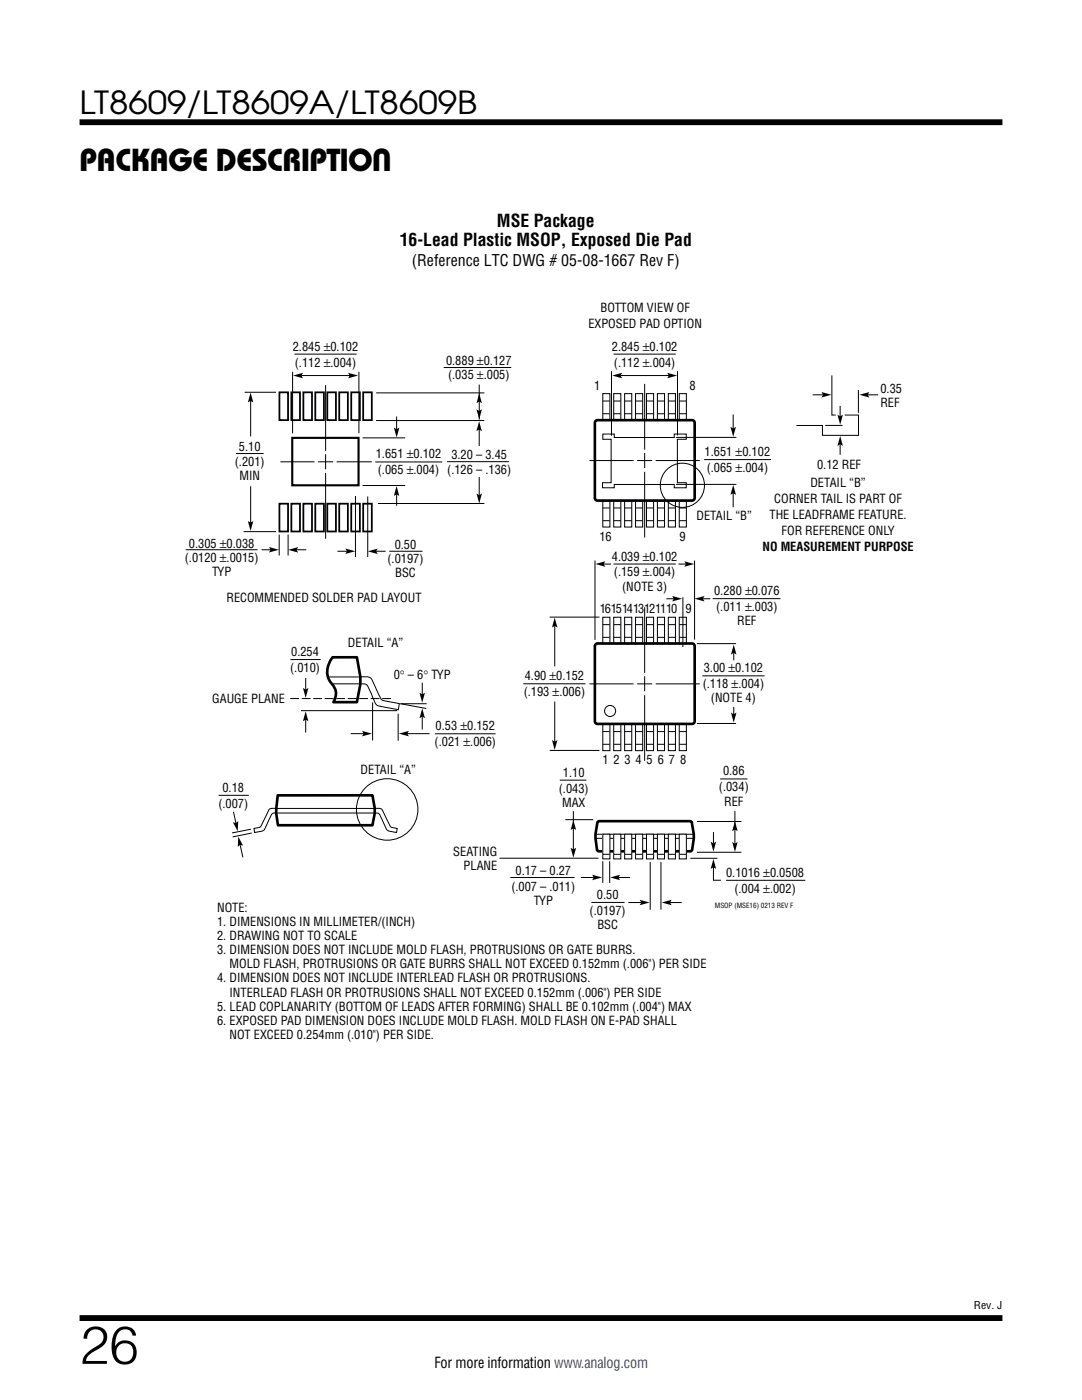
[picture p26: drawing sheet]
<svg xmlns="http://www.w3.org/2000/svg" width="216mm" height="279mm" viewBox="0 0 216 279" stroke-linecap="round" stroke-linejoin="round" font-family="sans-serif">
<defs><g id="words">
<text font-size="10.6" x="15.9" y="272.2">26</text>
<g font-size="6.3">
<text x="15.9" y="22.8">LT8609/LT8609A/LT8609B</text>
<text x="15.9" y="34.1">PACKAGE DESCRIPTION</text>
</g>
<g font-size="3.5">
<text x="99.2" y="45.3">MSE Package</text>
<text x="79.8" y="49.2">16-Lead Plastic MSOP, Exposed Die Pad</text>
</g>
<text font-size="3.2" x="82.2" y="53">(Reference LTC DWG # 05-08-1667 Rev F)</text>
<text font-size="3" x="86.7" y="273.1">For more information www.analog.com</text>
<g font-size="2.5">
<text x="117.4" y="65.5">EXPOSED PAD OPTION</text>
<text x="119.8" y="62.4">BOTTOM VIEW OF</text>
<text x="58.4" y="70">2.845 ±0.102</text>
<text x="122.1" y="70">2.845 ±0.102</text>
<text x="58.8" y="73.2">(.112 ±.004)</text>
<text x="89" y="72.9">0.889 ±0.127</text>
<text x="89.4" y="75.7">(.035 ±.005)</text>
<text x="118.6" y="77.8">1</text>
<text x="122.5" y="73.2">(.112 ±.004)</text>
<text x="137.6" y="77.7">8</text>
<text x="175.7" y="78.4">0.35</text>
<text x="175.7" y="81.2">REF</text>
<text x="46.9" y="92.9">(.201)</text>
<text x="47.7" y="90.1">5.10</text>
<text x="47.8" y="95.7">MIN</text>
<text x="75" y="91.5">1.651 ±0.102</text>
<text x="75.4" y="94.7">(.065 ±.004) (.126 – .136)</text>
<text x="90.1" y="91.7">3.20 – 3.45</text>
<text x="140.6" y="91">1.651 ±0.102</text>
<text x="141" y="94.2">(.065 ±.004)</text>
<text x="163.1" y="93.5">0.12 REF</text>
<text x="154.5" y="100.4">CORNER TAIL IS PART OF</text>
<text x="161.7" y="97.3">DETAIL “B”</text>
<text x="119.6" y="107.9">16</text>
<text x="135.6" y="107.9">9</text>
<text x="139" y="103.7">DETAIL “B”</text>
<text x="153.5" y="103.6">THE LEADFRAME FEATURE.</text>
<text x="156" y="106.8">FOR REFERENCE ONLY</text>
<text x="36.9" y="112.1">(.0120 ±.0015)</text>
<text x="37.7" y="109.3">0.305 ±0.038</text>
<text x="77.3" y="112.3">(.0197)</text>
<text x="78.8" y="109.5">0.50</text>
<text x="122.1" y="111.9">4.039 ±0.102</text>
<text x="152.1" y="110">NO MEASUREMENT PURPOSE</text>
<text x="42.3" y="115">TYP</text>
<text x="78.9" y="115.2">BSC</text>
<text x="122.5" y="115">(.159 ±.004)</text>
<text x="124.1" y="117.9">(NOTE 3)</text>
<text x="142.5" y="118.8">0.280 ±0.076</text>
<text x="45.2" y="120.1">RECOMMENDED SOLDER PAD LAYOUT</text>
<text x="119.7" y="122.3">16151413121110</text>
<text x="136.8" y="122.3">9</text>
<text x="142.9" y="122">(.011 ±.003)</text>
<text x="147.1" y="124.8">REF</text>
<text x="58.1" y="130.9">0.254</text>
<text x="69.4" y="129.1">DETAIL “A”</text>
<text x="57.9" y="134.1">(.010)</text>
<text x="78.6" y="135.4">0° – 6° TYP</text>
<text x="104.7" y="135.8">4.90 ±0.152</text>
<text x="140.2" y="137.4">(.118 ±.004)</text>
<text x="140.4" y="134.2">3.00 ±0.102</text>
<text x="42.4" y="140.3">GAUGE PLANE</text>
<text x="104.5" y="138.9">(.193 ±.006)</text>
<text x="141.9" y="140.2">(NOTE 4)</text>
<text x="86.7" y="148.9">(.021 ±.006)</text>
<text x="86.9" y="145.8">0.53 ±0.152</text>
<text x="72" y="154.4">DETAIL “A”</text>
<text x="112.3" y="155">1.10</text>
<text x="120.2" y="152.5">1 2 3 4 5 6 7 8</text>
<text x="144.3" y="154.8">0.86</text>
<text x="43.6" y="161.2">(.007)</text>
<text x="44.4" y="158">0.18</text>
<text x="111.5" y="158.2">(.043)</text>
<text x="112.2" y="161">MAX</text>
<text x="143.4" y="157.9">(.034)</text>
<text x="144.5" y="160.8">REF</text>
<text x="90.5" y="170.8">SEATING</text>
<text x="92.5" y="173.6">PLANE</text>
<text x="102" y="177.7">(.007 – .011)</text>
<text x="102.9" y="174.5">0.17 – 0.27</text>
<text x="119.1" y="179.5">0.50</text>
<text x="144.9" y="175">0.1016 ±0.0508</text>
<text x="146.5" y="178.2">(.004 ±.002)</text>
<text x="43.3" y="181.9">NOTE:</text>
<text x="43.3" y="184.8">1. DIMENSIONS IN MILLIMETER/(INCH)</text>
<text x="106.5" y="180.5">TYP</text>
<text x="117.7" y="182.7">(.0197)</text>
<text x="119.2" y="185.5">BSC</text>
<text x="43.3" y="187.6">2. DRAWING NOT TO SCALE</text>
<text x="43.3" y="190.4">3. DIMENSION DOES NOT INCLUDE MOLD FLASH, PROTRUSIONS OR GATE BURRS.</text>
<text x="43.3" y="196.1">4. DIMENSION DOES NOT INCLUDE INTERLEAD FLASH OR PROTRUSIONS.</text>
<text x="45.8" y="193.2">MOLD FLASH, PROTRUSIONS OR GATE BURRS SHALL NOT EXCEED 0.152mm (.006&quot;) PER SIDE</text>
<text x="43.3" y="201.7">5. LEAD COPLANARITY (BOTTOM OF LEADS AFTER FORMING) SHALL BE 0.102mm (.004&quot;) MAX</text>
<text x="45.8" y="198.9">INTERLEAD FLASH OR PROTRUSIONS SHALL NOT EXCEED 0.152mm (.006&quot;) PER SIDE</text>
<text x="43.3" y="204.5">6. EXPOSED PAD DIMENSION DOES INCLUDE MOLD FLASH. MOLD FLASH ON E-PAD SHALL</text>
<text x="45.8" y="207.3">NOT EXCEED 0.254mm (.010&quot;) PER SIDE.</text>
</g>
<text font-size="2.1" x="194.3" y="261.2">Rev. J</text>
<text font-size="1.4" x="142.6" y="181.2">MSOP (MSE16) 0213 REV F</text>
</g></defs>
<path d="M15.9 24.4h184.1M15.9 263h184.1" fill="none" stroke="#000" stroke-width="1.2" stroke-linecap="butt"/>
<path d="M86.8 146.4h12.1" fill="none" stroke="#000" stroke-width=".2"/>
<path d="M55.4 158.7h18.9l.5 2.6v1l-.5 2.4h-18.8l-.4-2.4z" fill="#fff"/>
<path d="M55.4 158.7h18.9l.5 2.6v1l-.5 2.4h-18.8l-.4-2.4zM119.2 164.1l.4-.2h18.1l.3 .2a8.8 8.8 0 0 1-.1 5.7l-18.4 .1-.3-.2a10.4 10.4 0 0 1 0-5.6z" fill="none" stroke="#000" stroke-width=".53"/>
<g fill="none" stroke="#000" stroke-width=".2">
<path d="M120.3 99.9h1.4v5.3h-1.4zM122.5 99.9h1.4v5.3h-1.4zM124.6 99.9h1.5v5.3h-1.5zM126.8 99.9h1.4v5.3h-1.4zM129 99.9h1.4v5.3h-1.4zM131.2 99.9h1.4v5.3h-1.4zM133.4 99.9h1.4v5.3h-1.4zM135.5 99.9h1.5v5.3h-1.5zM120.3 101.4h1.4M120.3 103.9h1.4M122.5 101.4h1.4M122.5 103.9h1.4"/>
<path d="M124.7 101.4h1.3M124.7 103.9h1.3M126.8 101.4h1.4M126.8 103.9h1.4M129 101.4h1.4M129 103.9h1.4M131.2 101.4h1.4M131.2 103.9h1.4M133.4 101.4h1.4M133.4 103.9h1.4M135.6 101.4h1.3M135.6 103.9h1.3"/>
<path d="M120.3 123.2h1.4v5.3h-1.4zM120.3 124.7h1.4M120.3 127.2h1.4M122.5 123.2h1.4v5.3h-1.4zM122.5 124.7h1.4M122.5 127.2h1.4M124.6 123.2h1.5v5.3h-1.5zM124.7 124.7h1.3M124.7 127.2h1.3M126.8 123.2h1.4v5.3h-1.4zM126.8 124.7h1.4M126.8 127.2h1.4"/>
<path d="M129 123.2h1.4v5.3h-1.4zM129 124.7h1.4M129 127.2h1.4M131.2 123.2h1.4v5.3h-1.4zM131.2 124.7h1.4M131.2 127.2h1.4M133.4 123.2h1.4v5.3h-1.4zM133.4 124.7h1.4M133.4 127.2h1.4M135.5 123.2h1.5v5.3h-1.5zM135.6 124.7h1.3M135.6 127.2h1.3"/>
<path d="M43.6 158.7h6.1M70 146.4h2.7M74.3 140.2v7.6M79.4 142.4v5.4M81.1 146.4h4.6M111.7 155.7h5.3M120.3 144.5h1.4v5.3h-1.4zM120.3 146h1.4M120.3 148.5h1.4M122.5 144.5h1.4v5.3h-1.4zM122.5 146h1.4M122.5 148.5h1.4"/>
<path d="M124.6 144.5h1.5v5.3h-1.5zM124.7 146h1.3M124.7 148.5h1.3M126.8 144.5h1.4v5.3h-1.4zM126.8 146h1.4M126.8 148.5h1.4M129 144.5h1.4v5.3h-1.4zM129 146h1.4M129 148.5h1.4M131.2 144.5h1.4v5.3h-1.4zM131.2 146h1.4M131.2 148.5h1.4"/>
<path d="M133.4 144.5h1.4v5.3h-1.4zM133.4 146h1.4M133.4 148.5h1.4M135.5 144.5h1.5v5.3h-1.5zM135.6 146h1.3M135.6 148.5h1.3M143.7 155.5h5.5M46.6 162l.5 2.4M47.9 168.4l.6 2.7M50.1 165.5l-3.8 .7M50.2 166.2l-3.8 .8M55.1 161.3h19.7a1.65 1.65 0 0 1 1.5 .3l1.4 2.9a.96 .96 0 0 0 1.1 .7l.5 .1-.2 .9-1.1-.3a1.04 1.04 0 0 1-1.1-.9l-1-2.2a.85 .85 0 0 0-1.1-.5h-19.8"/>
<path d="M55.1 161.3a1.65 1.65 0 0 0-1.4 .3l-1.4 2.9a.96 .96 0 0 1-1.1 .7l-.5 .1 .1 .9 1.2-.3a1.04 1.04 0 0 0 1-.9l1.1-2.2a.85 .85 0 0 1 1.1-.5h-.1M99.7 171.3h19.7M101.8 175.1h12.8M112.8 163.6h5.6M114.4 161.9v7.8M115.9 175.1h2.7M118.8 166.5h19.6M118.9 167.3h19.5M120.3 171.9v4.3M121.7 171.9v4.3M123.3 175.1h2.4M129.7 172v9.6"/>
<path d="M131.9 172v9.6M137.7 171.3h5.4M139.1 170.1h8.8M142.4 172.9v2.8h1.5M142.4 166.1v2.3M146.6 161.9v6.6M118 180.1h6.6M125.4 180.1h2.7M133.6 180.1h2.4"/>
</g>
<g fill="#000">
<path d="M72.2 145.9l2 .5-2 .6 .4-.6zM79.6 146.4l2-.5-.3 .5 .3 .6zM46.5 164.1l.6 .2 .4-.4-.1 2zM47.6 167l.9 1.8-.6-.2-.5 .4zM113.9 169.2l.5 .3 .6-.3-.6 2zM114.4 163.7l.6 1.9-.6-.3-.5 .3zM118.2 174.6l1.9 .5-1.9 .6 .3-.6zM121.7 175.1l2-.5-.3 .5 .3 .6zM141.8 168l.6 .3 .5-.3-.5 2zM142.4 171.4l.5 2-.5-.3-.6 .3zM146.1 168l.5 .4 .6-.4-.6 2zM146.6 163.9l.6 2-.6-.3-.5 .3z"/>
<path d="M127.6 179.6l2 .5-2 .6 .4-.6zM132 180.1l2-.5-.3 .5 .3 .6z"/>
</g>
<path d="M120.3 166.5h1.4v4.9h-1.4z" fill="#fff"/>
<path d="M120.3 166.5h1.4v4.9h-1.4z" fill="none" stroke="#000" stroke-width=".2"/>
<path d="M120.3 170.5h1.4z" fill="#fff"/>
<path d="M120.3 170.5h1.4" fill="none" stroke="#000" stroke-width=".2"/>
<path d="M135.5 166.5h1.5v4.9h-1.5z" fill="#fff"/>
<path d="M135.5 166.5h1.5v4.9h-1.5z" fill="none" stroke="#000" stroke-width=".2"/>
<path d="M135.6 170.5h1.3z" fill="#fff"/>
<path d="M135.6 170.5h1.3" fill="none" stroke="#000" stroke-width=".2"/>
<path d="M133.4 166.5h1.4v4.9h-1.4z" fill="#fff"/>
<path d="M133.4 166.5h1.4v4.9h-1.4z" fill="none" stroke="#000" stroke-width=".2"/>
<path d="M133.4 170.5h1.4z" fill="#fff"/>
<path d="M133.4 170.5h1.4" fill="none" stroke="#000" stroke-width=".2"/>
<path d="M131.2 166.5h1.4v4.9h-1.4z" fill="#fff"/>
<path d="M131.2 166.5h1.4v4.9h-1.4z" fill="none" stroke="#000" stroke-width=".2"/>
<path d="M131.2 170.5h1.4z" fill="#fff"/>
<path d="M131.2 170.5h1.4" fill="none" stroke="#000" stroke-width=".2"/>
<path d="M129 166.5h1.4v4.9h-1.4z" fill="#fff"/>
<path d="M129 166.5h1.4v4.9h-1.4z" fill="none" stroke="#000" stroke-width=".2"/>
<path d="M129 170.5h1.4z" fill="#fff"/>
<path d="M129 170.5h1.4" fill="none" stroke="#000" stroke-width=".2"/>
<path d="M126.8 166.5h1.4v4.9h-1.4z" fill="#fff"/>
<path d="M126.8 166.5h1.4v4.9h-1.4z" fill="none" stroke="#000" stroke-width=".2"/>
<path d="M126.8 170.5h1.4z" fill="#fff"/>
<path d="M126.8 170.5h1.4" fill="none" stroke="#000" stroke-width=".2"/>
<path d="M124.6 166.5h1.5v4.9h-1.5z" fill="#fff"/>
<path d="M124.6 166.5h1.5v4.9h-1.5z" fill="none" stroke="#000" stroke-width=".2"/>
<path d="M124.7 170.5h1.3z" fill="#fff"/>
<path d="M124.7 170.5h1.3" fill="none" stroke="#000" stroke-width=".2"/>
<path d="M122.5 166.5h1.4v4.9h-1.4z" fill="#fff"/>
<path d="M122.5 166.5h1.4v4.9h-1.4z" fill="none" stroke="#000" stroke-width=".2"/>
<path d="M122.5 170.5h1.4z" fill="#fff"/>
<g fill="none" stroke="#000" stroke-width=".2">
<path d="M120.3 78.6h1.4v5.2h-1.4zM122.5 78.6h1.4v5.2h-1.4zM124.6 78.6h1.5v5.2h-1.5zM126.8 78.6h1.4v5.2h-1.4zM129 78.6h1.4v5.2h-1.4zM131.2 78.6h1.4v5.2h-1.4zM133.4 78.6h1.4v5.2h-1.4zM135.5 78.6h1.5v5.2h-1.5zM120.3 80h1.4M120.3 82.6h1.4M122.5 80h1.4M122.5 82.6h1.4"/>
<path d="M124.7 80h1.3M124.7 82.6h1.3M126.8 80h1.4M126.8 82.6h1.4M129 80h1.4M129 82.6h1.4M131.2 80h1.4M131.2 82.6h1.4M133.4 80h1.4M133.4 82.6h1.4M135.6 80h1.3M135.6 82.6h1.3"/>
<path d="M58 131.6h6M122.5 170.5h1.4M139.1 163.9h8.8"/>
</g>
<path d="M118.8 84.1l.4-.2h19.2l.2 .5-.1 15.2-.4 .3-19.1-.1-.3-.4z" fill="none" stroke="#000" stroke-width=".53"/>
<path d="M66.4 131.2h4.8l.7 3.9v1.4l-.7 3.6h-4.7a3.1 3.1 0 0 0-.6-4.1 4.3 4.3 0 0 1 .5-4.8z" fill="#fff"/>
<path d="M66.4 131.2h4.8l.7 3.9v1.4l-.7 3.6h-4.7a3.1 3.1 0 0 0-.6-4.1 4.3 4.3 0 0 1 .5-4.8zM118.8 128.7l.4-.3 19.2 .1 .2 .4-.1 15.3-.4 .3-19.1-.1-.3-.5z" fill="none" stroke="#000" stroke-width=".53"/>
<g fill="none" stroke="#000" stroke-width=".2">
<path d="M48.8 78.3h6.3M50 80v7.1M58.4 74.2v12.3M58.8 70.7h12.4M60.1 74.9h10.3M65 76.9v13.1M71.6 74.2v12.3M75.1 78.4h21.5M88.5 73.4h13.5M95.6 76.8v6.9M122 74.1v12.8M122.4 70.7h12.4"/>
<path d="M123.8 74.9h10.3M128.6 76.6v13.1M135.2 74.1v12.8M162.2 78.8h2.3M166 74.9v7.9h.8M171.3 77.9v4.5M172.9 78.8h2.3M47.1 90.5h5.5M50 97v7.6M56 92.2h6.8M63.5 92.2h3M65 90.6v3"/>
<path d="M65 94.4v13.1M67.2 92.2h7M70.9 99v12.2M72.3 87.4h8.6M72.3 96.9h8.6M73.4 99.1v12.1M74.9 92.2h13.3M75 83.9h21.6M79.1 83.1v2.6M79.1 98.4v2.5M89.2 92.1h12.4M95.6 85.4v3.6"/>
<path d="M95.6 95.2v3.7M117.6 91.9h8.8M120.3 86.6h2.3v.7h11.9v-.7h2.4v1.1h-1.7v8.6h1.7v1h-2.4v-.6h-11.9v.6h-2.4v-1h1.7v-8.6h-1.6zM127.1 91.9h3M128.6 90.4v3M128.6 94.2v13.1M130.8 91.9h8.8M134.9 87.3h12M134.9 96.7h12M140.5 91.7h13.4M146.3 82.7v3.1M146.3 98.2v3"/>
<path d="M164.7 84.9h3.4M167.6 81v2.4M167.6 88.4v2.4M168.6 82.8h2.7v4.1h-7.2v-2h-5.2M37.1 109.7h14.3M48.6 106.1h6.5M52.2 109.7h2.1M55.7 106.7v4.2M57.5 106.7v4.2M59 109.7h2.1M67.3 110h2.2M74.8 110h2.2"/>
<path d="M75.4 100.5h21.2M77.7 110h6.6M118.7 111.9v15.8M120.2 112.6h1.7M122.4 112.6h12.4M133 119.5h1.7M135.4 112.6h1.7M136.3 119.2v9.9M138.6 111.9v15.7M140 119.5h1.7M142.2 119.5h13.5M61 135.3v2.4"/>
<path d="M65.6 135.1h7.7a1.25 1.25 0 0 1 1.2 1.1l1.3 2.8a1.23 1.23 0 0 0 1.3 .9l2.6 .5-.2 1.2-2.8-.5a2.07 2.07 0 0 1-1.9-.9l-1.1-2.5a1.4 1.4 0 0 0-1.8-1.2h-5.7M84.3 136.3v2.4M104.4 136.5h12.4M109.7 123.2h9.9M110.7 124.7v8.3M117.6 136.5h8.8M127.1 136.5h3M128.6 121.2v13.1M128.6 135v3M128.6 138.7v13.1M130.8 136.5h8.8M139.1 128.5h7.8"/>
<path d="M140.1 134.9h12.5M146.4 130v1.8M60.1 141.8h19.2M61 143.5v2.7M79.9 140.4h5.2M79.9 140.4l5.1 1M84.3 142.9v2.7M109.7 149.8h9.9M110.7 140v8.3M139.1 144.4h7.8M146.4 141.1v1.7M144.9 175.7h15.8"/>
<circle cx="136.2" cy="96.9" r="4.4"/>
<circle cx="121.7" cy="141.9" r="1.1"/>
<circle cx="77.3" cy="161.5" r="6.1"/>
</g>
<g fill="#000">
<path d="M50 78.3l.5 2-.5-.3-.5 .3zM58.5 74.9l2-.5-.4 .5 .4 .6zM69.5 74.4l1.9 .5-1.9 .6 .3-.6zM122.2 74.9l1.9-.5-.3 .5 .3 .6zM133.1 74.4l2 .5-2 .6 .4-.6zM163.9 78.2l2 .6-2 .5 .3-.5zM171.5 78.8l2-.6-.4 .6 .4 .5zM79.1 97l.6 2-.6-.3-.5 .3zM78.6 85.3l.5 .4 .6-.4-.6 2zM95.6 84.1l.5 1.9-.5-.3-.5 .3zM95.6 78.5l.6 2-.6-.4-.5 .4zM95.1 81.7l.5 .3 .6-.3-.6 2z"/>
<path d="M95.1 98.5l.5 .3 .6-.3-.6 2zM145.8 85.2l.5 .3 .5-.3-.5 2zM146.3 96.8l.5 2-.5-.4-.5 .4zM167.1 82.8l.5 .3 .6-.3-.6 1.9zM167.6 87l.6 2-.6-.3-.5 .3zM49.5 104l.5 .3 .5-.3-.5 2zM53.7 109.2l2 .5-2 .6 .3-.6zM57.5 109.7l2-.5-.3 .5 .3 .6zM68.9 109.5l2 .5-2 .6 .3-.6zM73.4 110l2-.5-.3 .5 .3 .6zM118.8 112.6l2-.6-.3 .6 .3 .5zM134.1 118.9l2 .6-2 .5 .3-.5z"/>
<path d="M136.6 112l1.9 .6-1.9 .5 .3-.5zM138.6 119.5l2-.6-.3 .6 .3 .5zM60.4 137.3l.6 .3 .5-.3-.5 2zM83.7 138.3l.5 .3 .6-.3-.6 1.9zM110.7 123.3l.5 1.9-.5-.3-.6 .3zM146.4 128.6l.5 2-.5-.3-.5 .3zM61 142l.5 1.9-.5-.3-.6 .3zM84.2 141.4l.6 1.9-.6-.3-.5 .3zM110.1 147.7l.6 .3 .5-.3-.5 2zM145.9 142.2l.5 .3 .5-.3-.5 2z"/>
</g>
<path d="M78 139.4h-20.4" fill="none" stroke="#000" stroke-width=".2" stroke-dasharray="1.8 .5" stroke-linecap="butt"/>
<g fill="none" stroke="#000" stroke-width=".35">
<path d="M55.8 78.3h1.7v5.5h-1.7zM58.1 78.3h1.8v5.5h-1.8zM60.5 78.3h1.8v5.5h-1.8zM62.9 78.3h1.7v5.5h-1.7zM65.3 78.3h1.7v5.5h-1.7zM67.7 78.3h1.7v5.5h-1.7zM70.1 78.3h1.7v5.5h-1.7zM72.5 78.3h1.7v5.5h-1.7zM55.8 100.5h1.7v5.6h-1.7zM58.1 100.5h1.8v5.6h-1.8zM60.5 100.5h1.8v5.6h-1.8zM62.9 100.5h1.7v5.6h-1.7z"/>
<path d="M65.3 100.5h1.7v5.6h-1.7zM67.7 100.5h1.7v5.6h-1.7zM70.1 100.5h1.7v5.6h-1.7zM72.5 100.5h1.7v5.6h-1.7z"/>
</g>
<path d="M58.3 87.4h13.2v9.5h-13.2z" fill="none" stroke="#000" stroke-width=".42"/>
<use href="#words"/>
</svg>
